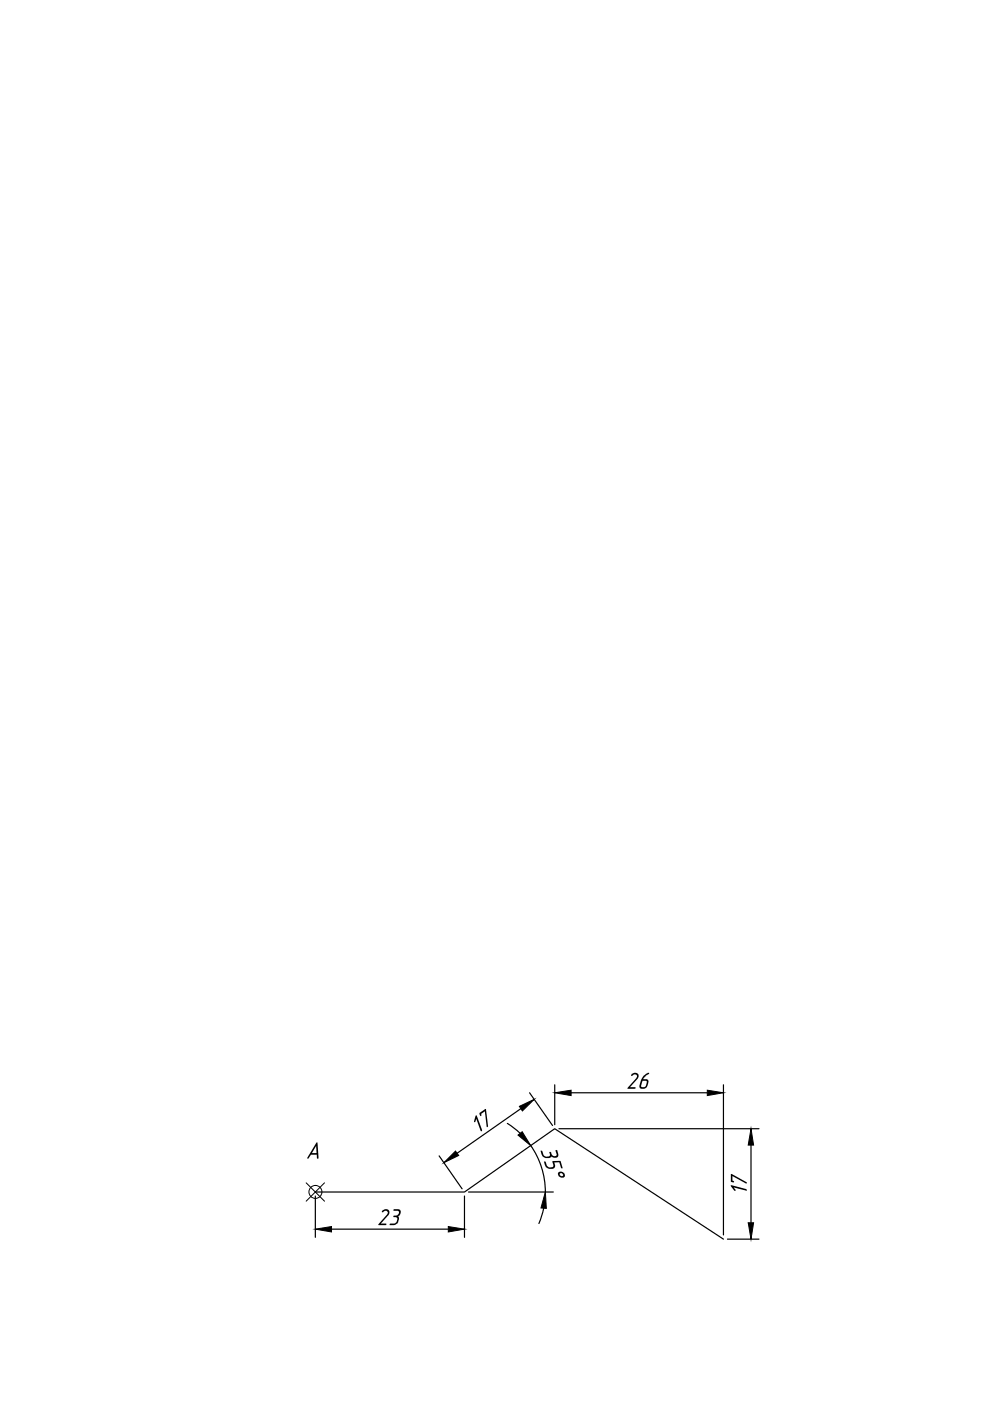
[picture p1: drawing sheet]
<svg xmlns="http://www.w3.org/2000/svg" width="210mm" height="297mm" viewBox="0 0 210 297" stroke-linecap="round" stroke-linejoin="round" font-family="sans-serif">
<!-- layer: 0 -->
<g fill="none" stroke="#000" stroke-width=".25">
<path d="M107.6 238.2l2.7 2.1M110.5 235l-13.6 9.5M112.3 231.7l4.9 6.9M117.6 230v8.5M118.5 239.3h42.4M121.1 231.7h28.9M153.4 230v31.8M66.9 252.7h31.6l19.1-13.4 35.8 23.4M66.9 253.6v8.7M93.1 245.1l4.9 7M98.5 253.6v8.7M99.3 252.7h18"/>
<path d="M112.5 242.9a17.1 17.1 0 0 1 3.1 9.8M115.3 256.1l-1 3.3M159.2 242.8v16.4M70.3 260.6h24.8M154.2 262.7h6.7"/>
</g>
<g fill="none" stroke="#000" stroke-width=".21">
<path d="M64.9 250.8l3.9 3.9M68.8 250.8l-3.9 3.9"/>
<circle cx="66.9" cy="252.7" r="1.38"/>
</g>
<g fill="#000">
<path d="M101.7 236l1.1-.8h.3l.3 3.8-.2-.1-.4-3.3-.8 .6 .1 .3-.2 .1zM100.9 236.6l.1-.1 .1 .1 1.1 3-.1 .3-.2-.1-.9-2.6-.3 .7h-.2zM133.8 227.8l.5-.3h.6l.5 .4v.4l-.2 .4-1.6 1.8h1.1l.1 .2-.2 .1h-1.6l2.1-2.5-.2-.5h-.4l-.6 .3zM81 256.8l.5-.4h.6l.4 .3 .1 .5-.2 .4-1.7 1.8h1.1l.1 .2-.1 .2h-1.6v-.3l1.9-2a.5 .5 0 0 0-.2-.8 .5 .5 0 0 0-.7 .3h-.2zM83.5 256.5h1.2l.3 .3-.2 .7a.43 .43 0 0 0-.2 .6l-.2 1-.3 .4-.5 .3-1-.1v-.2l1-.1 .5-.3 .2-.6-.1-.3-.8-.3 .1-.2h.5l.3-.1a.44 .44 0 0 0 .3-.5 .44 .44 0 0 0-.4-.4h-.7zM114.6 244.1l.3-.1 .5 1.1 .4 .1h.4a.36 .36 0 0 0 .4-.1 .36 .36 0 0 0 0-.4l-.1-.4 .3-.1 .2 .7 .4 .2a.39 .39 0 0 0 .5 0 .39 .39 0 0 0 .1-.5l-.2-.6 .1-.2 .3 .2 .2 1.1-.4 .3h-.6a.45 .45 0 0 0-.8 0l-.9 .1-.5-.2-.3-.4zM115.3 246.3h.4l.2 .8 .3 .3 .7 .1a.36 .36 0 0 0 .4-.2 .36 .36 0 0 0 0-.3l-.2-.8 1.7-.1 .5 1.5-.1 .1h-.2l-.4-1.3-1.1 .1 .2 .5-.1 .6-.4 .2h-.8l-.7-.5zM155 248.9l3.3 1.7v.3l-.1 .1-2.9-1.7v1l.3 .3h-.5l-.1-.1zM155 251.3l3.2 .8 .1 .3-2.8-.6 .5 .5-.2 .2-.8-1z"/>
<path d="M136.2 229.2l-.3 1.1 .2 .2h.5l.4-.3 .1-.9-.1-.1zM136.3 228.3l.7-.6a.36 .36 0 0 1 .6-.1l-.6 .4-.6 .8h.7a.53 .53 0 0 1 .4 .7l-.3 1-.3 .2-1 .1-.3-.2v-.4l.3-1.1z"/>
<path d="M67.1 242.3h.2l.2 3.2-.3 .2v-.9h-1.3l-.4 .7-.3 .2v-.3zM67 243l-.9 1.5h1z"/>
<path d="M118.4 248.5l.3-.1 .6 .1 .4 .5v.5l-.3 .2-.8-.2-.3-.5zM118.7 248.8a.37 .37 0 0 0 .2 .5 .37 .37 0 0 0 .5-.3l-.4-.3z"/>
</g>
<path d="M110.1 234.6l3.2-1.5-2.5 2.4zM109.8 240.7l.9-.8 1.8 3zM117.6 231.7l3.5-.6v1.2zM150 231.1l3.4 .6-3.4 .6zM96.6 244.1l.7 .9-3.2 1.5zM115.6 252.7l.2 3.5-1.1-.1zM159.2 239.3l.6 3.5h-1.2zM158.6 259.2h1.2l-.6 3.5zM66.9 260.6l3.4-.5v1.1zM95.1 260.1l3.4 .5-3.4 .6z" fill="#000" stroke="#000" stroke-width=".21"/>
</svg>
